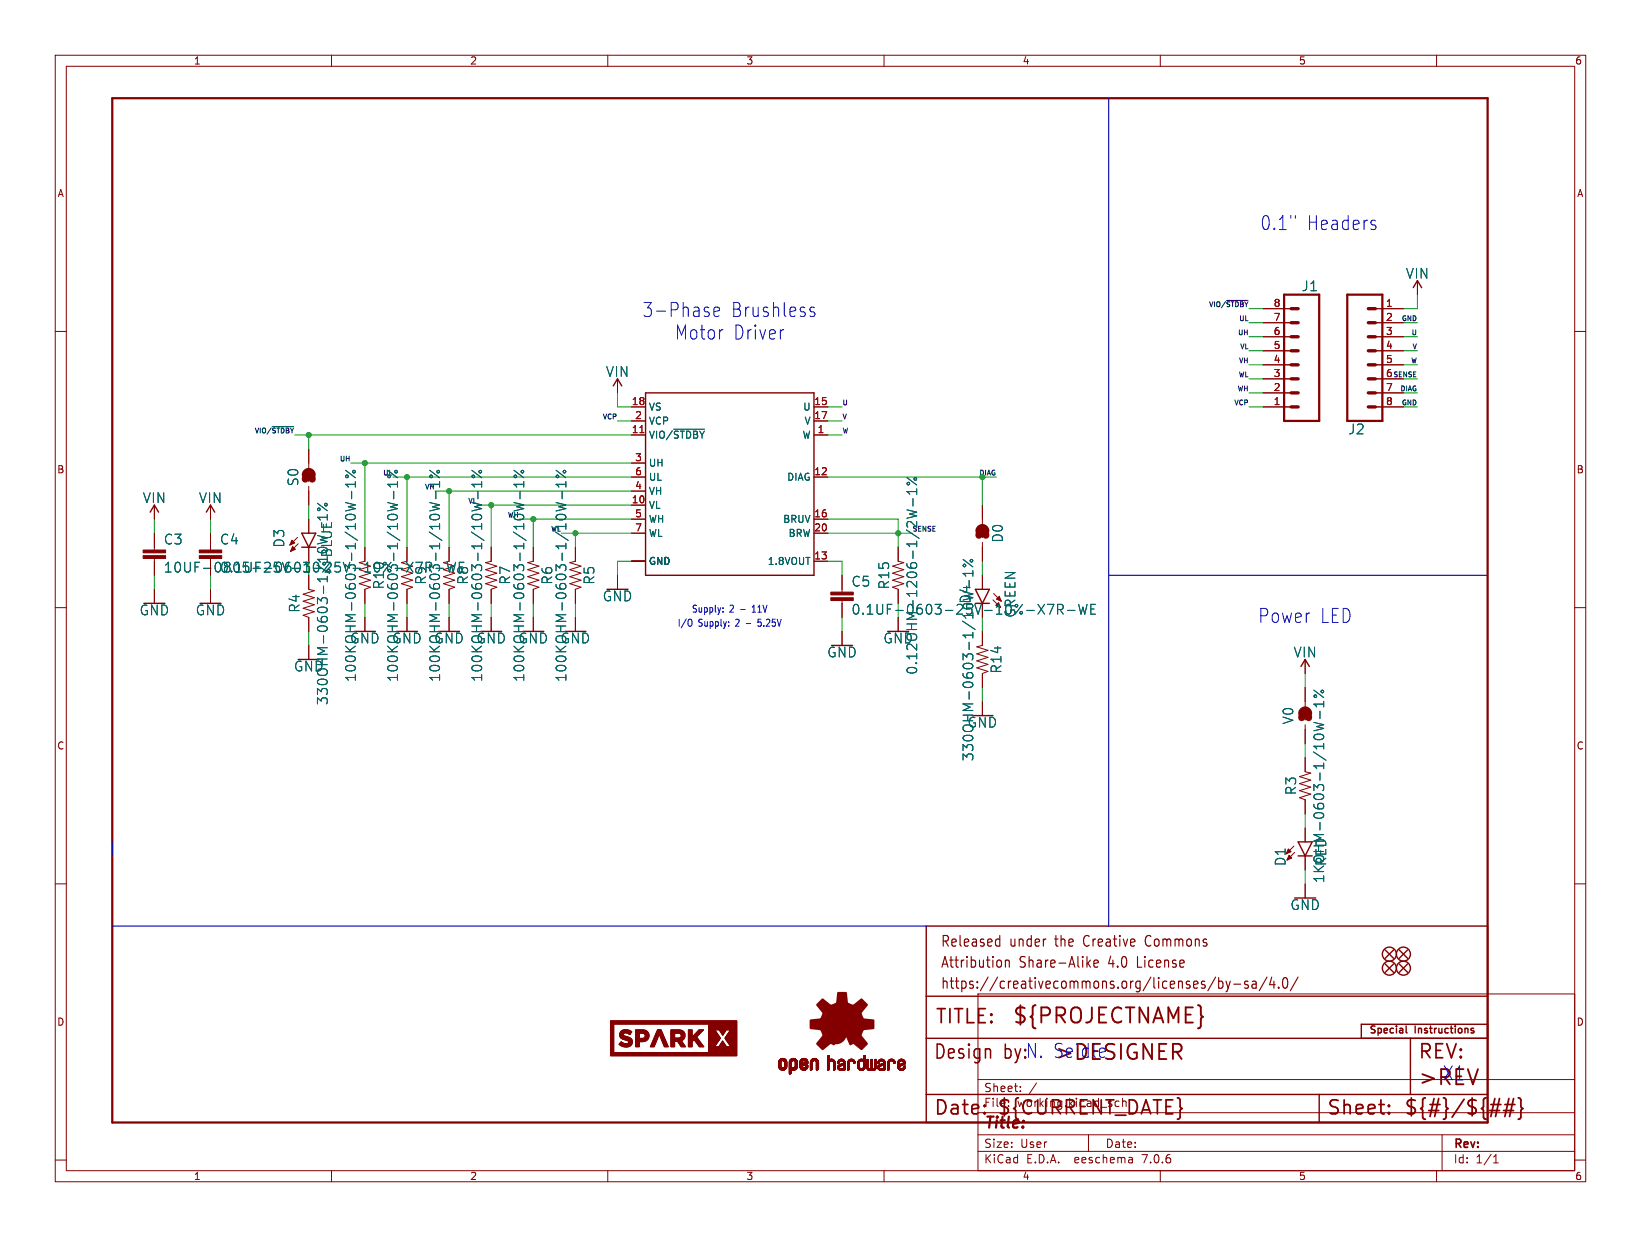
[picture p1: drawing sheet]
<svg xmlns="http://www.w3.org/2000/svg" width="297mm" height="224mm" viewBox="0 0 297 224" stroke-linecap="round" stroke-linejoin="round" font-family="sans-serif">
<defs><g id="words">
<g font-size="3.8" fill="#840000">
<text x="183.1" y="185.7">${PROJECTNAME}</text>
<text x="190.8" y="192.3">&gt;DESIGNER</text>
<text x="256.5" y="196.9">&gt;REV</text>
</g>
<g font-size="3.5" fill="#0000c2">
<text x="228.1" y="41.9">0.1&quot;</text>
<text x="236.5" y="41.9">Headers</text>
<text x="116.2" y="57.6">3-Phase</text>
<text x="132.3" y="57.6">Brushless</text>
<text x="122.1" y="61.7">Motor</text>
<text x="132.7" y="61.7">Driver</text>
<text x="227.7" y="113">Power</text>
<text x="238.9" y="113">LED</text>
<text x="181.6" y="192.1">by:N. Seidle</text>
<text x="261.1" y="195.8">X1</text>
</g>
<g font-size="3.5" fill="#840000">
<text x="169.2" y="185.7">TITLE:</text>
<text x="168.9" y="192.1">Design</text>
<text x="256.5" y="192.1">REV:</text>
<text x="168.9" y="202.2">Date:</text>
<text x="180.3" y="202.2">${CURRENT_DATE}</text>
<text x="240" y="202.2">Sheet:</text>
<text x="254" y="202.2">${#}/${##}</text>
</g>
<text font-size="2.8" fill="#840000" x="178" y="204.8">Title:</text>
<g font-size="2.7" fill="#840000">
<text x="170.2" y="171.7">Released</text>
<text x="182.7" y="171.7">under</text>
<text x="191.1" y="171.7">the</text>
<text x="196.5" y="171.7">Creative</text>
<text x="208" y="171.7">Commons</text>
<text x="170.2" y="175.5">Attribution</text>
<text x="170.2" y="179.3">https://creativecommons.org/licenses/by-sa/4.0/</text>
<text x="184.5" y="175.5">Share-Alike</text>
<text x="200.8" y="175.5">4.0</text>
<text x="206.2" y="175.5">License</text>
</g>
<g font-size="2.5" fill="#006464">
<text x="235.5" y="52.9">J1</text>
<text x="254.4" y="50.6">VIN</text>
<text x="109.6" y="68.4">VIN</text>
<text x="243.9" y="78.8">J2</text>
<text x="54.2" y="88.1" transform="rotate(-90 54.2 88.1)">S0</text>
<text x="25.8" y="91.3">VIN</text>
<text x="35.9" y="91.3">VIN</text>
<text x="29.6" y="98.8">C3</text>
<text x="39.7" y="98.8">C4</text>
<text x="51.7" y="99.2" transform="rotate(-90 51.7 99.2)">D3</text>
<text x="60.3" y="101" transform="rotate(-90 60.3 101)">BLUE</text>
<text x="181.7" y="98.3" transform="rotate(-90 181.7 98.3)">D0</text>
<text x="39.7" y="103.9">0.1UF-0603-25V-10%-X7R-WE</text>
<text x="69.7" y="106.8" transform="rotate(-90 69.7 106.8)">R10</text>
<text x="77.3" y="105.9" transform="rotate(-90 77.3 105.9)">R9</text>
<text x="84.9" y="105.9" transform="rotate(-90 84.9 105.9)">R8</text>
<text x="92.6" y="105.9" transform="rotate(-90 92.6 105.9)">R7</text>
<text x="100.2" y="105.9" transform="rotate(-90 100.2 105.9)">R6</text>
<text x="107.8" y="105.9" transform="rotate(-90 107.8 105.9)">R5</text>
<text x="154" y="106.4">C5</text>
<text x="161.1" y="106.8" transform="rotate(-90 161.1 106.8)">R15</text>
<text x="25.2" y="111.6">GND</text>
<text x="35.3" y="111.6">GND</text>
<text x="54.5" y="111" transform="rotate(-90 54.5 111)">R4</text>
<text x="109" y="109.1">GND</text>
<text x="154" y="111.5">0.1UF-0603-25V-10%-X7R-WE</text>
<text x="184" y="111.9" transform="rotate(-90 184 111.9)">GREEN</text>
<text x="63.3" y="116.7">GND</text>
<text x="70.9" y="116.7">GND</text>
<text x="78.5" y="116.7">GND</text>
<text x="86.1" y="116.7">GND</text>
<text x="93.8" y="116.7">GND</text>
<text x="101.4" y="116.7">GND</text>
<text x="149.6" y="119.2">GND</text>
<text x="159.8" y="116.7">GND</text>
<text x="234.1" y="119.2">VIN</text>
<text x="53.1" y="121.8">GND</text>
<text x="64.6" y="123.5" transform="rotate(-90 64.6 123.5)">100KOHM-0603-1/10W-1%</text>
<text x="72.2" y="123.5" transform="rotate(-90 72.2 123.5)">100KOHM-0603-1/10W-1%</text>
<text x="79.9" y="123.5" transform="rotate(-90 79.9 123.5)">100KOHM-0603-1/10W-1%</text>
<text x="87.5" y="123.5" transform="rotate(-90 87.5 123.5)">100KOHM-0603-1/10W-1%</text>
<text x="95.1" y="123.5" transform="rotate(-90 95.1 123.5)">100KOHM-0603-1/10W-1%</text>
<text x="102.7" y="123.5" transform="rotate(-90 102.7 123.5)">100KOHM-0603-1/10W-1%</text>
<text x="166.2" y="122.2" transform="rotate(-90 166.2 122.2)">0.12OHM-1206-1/2W-1%</text>
<text x="181.5" y="122" transform="rotate(-90 181.5 122)">R14</text>
<text x="59.5" y="127.7" transform="rotate(-90 59.5 127.7)">330OHM-0603-1/10W-1%</text>
<text x="175" y="131.9">GND</text>
<text x="234.3" y="131.2" transform="rotate(-90 234.3 131.2)">V0</text>
<text x="176.4" y="137.9" transform="rotate(-90 176.4 137.9)">330OHM-0603-1/10W-1%D4</text>
<text x="234.8" y="144" transform="rotate(-90 234.8 144)">R3</text>
<text x="232.9" y="156.9" transform="rotate(-90 232.9 156.9)">D1</text>
<text x="239.9" y="159.9" transform="rotate(-90 239.9 159.9)">1KOHM-0603-1/10W-1%</text>
<text x="240.3" y="156.9" transform="rotate(-90 240.3 156.9)">RED</text>
<text x="233.5" y="164.9">GND</text>
</g>
<text font-size="2.5" fill="#840000" x="29.6" y="103.9">10UF-0805-25V-10%</text>
<g font-size="2.1" fill="#840000">
<text x="178" y="197.9">Sheet:</text>
<text x="178" y="200.6">File:</text>
<text x="184.1" y="200.6">working.kicad_sch</text>
<text x="178" y="208">Size:</text>
<text x="184.7" y="208">User</text>
<text x="200" y="208">Date:</text>
<text x="263" y="208.2">Rev:</text>
<text x="178" y="210.8">KiCad</text>
<text x="185.7" y="210.8">E.D.A.</text>
<text x="194.6" y="210.8">eeschema</text>
<text x="207" y="210.8">7.0.6</text>
<text x="263" y="210.8">Id:</text>
<text x="267.1" y="210.8">1/1</text>
</g>
<g font-size="1.8" fill="#840000">
<text x="35" y="11.9">1</text>
<text x="85" y="11.9">2</text>
<text x="135" y="11.9">3</text>
<text x="185" y="11.9">4</text>
<text x="235" y="11.9">5</text>
<text x="285" y="11.9">6</text>
<text x="10.3" y="35.9">A</text>
<text x="285.3" y="35.9">A</text>
<text x="10.3" y="85.9">B</text>
<text x="285.3" y="85.9">B</text>
<text x="10.3" y="135.9">C</text>
<text x="285.3" y="135.9">C</text>
<text x="10.3" y="185.9">D</text>
<text x="285.3" y="185.9">D</text>
<text x="247.6" y="187.4">Special</text>
<text x="256.1" y="187.4">Instructions</text>
<text x="35" y="213.8">1</text>
<text x="85" y="213.8">2</text>
<text x="135" y="213.8">3</text>
<text x="185" y="213.8">4</text>
<text x="235" y="213.8">5</text>
<text x="285" y="213.8">6</text>
</g>
<g font-size="1.8" fill="#a90000">
<text x="230.4" y="58.2">7</text>
<text x="230.4" y="55.6">8</text>
<text x="250.8" y="55.6">1</text>
<text x="250.8" y="58.2">2</text>
<text x="230.4" y="65.8">4</text>
<text x="230.4" y="63.2">5</text>
<text x="230.4" y="60.7">6</text>
<text x="250.8" y="60.7">3</text>
<text x="250.8" y="63.2">4</text>
<text x="250.8" y="65.8">5</text>
<text x="230.4" y="70.9">2</text>
<text x="230.4" y="68.3">3</text>
<text x="250.8" y="68.3">6</text>
<text x="250.8" y="70.9">7</text>
<text x="114.3" y="73.4">18</text>
<text x="114.9" y="75.9">2</text>
<text x="147.3" y="73.4">15</text>
<text x="147.3" y="75.9">17</text>
<text x="230.4" y="73.4">1</text>
<text x="250.8" y="73.4">8</text>
<text x="114.3" y="78.5">11</text>
<text x="114.9" y="83.6">3</text>
<text x="147.9" y="78.5">1</text>
<text x="114.9" y="88.6">4</text>
<text x="114.9" y="86.1">6</text>
<text x="147.3" y="86.1">12</text>
<text x="114.3" y="91.2">10</text>
<text x="114.9" y="93.7">5</text>
<text x="147.3" y="93.7">16</text>
<text x="114.9" y="96.3">7</text>
<text x="147.3" y="101.3">13</text>
<text x="147.3" y="96.3">20</text>
</g>
<g font-size="1.8" fill="#006464">
<text x="117.3" y="74.5">VS</text>
<text x="117.3" y="77.1">VCP</text>
<text x="145.3" y="74.5">U</text>
<text x="145.5" y="77.1">V</text>
<text x="117.3" y="79.6">VIO/~{STDBY}</text>
<text x="145.2" y="79.6">W</text>
<text x="117.3" y="84.7">UH</text>
<text x="117.3" y="89.8">VH</text>
<text x="117.3" y="87.2">UL</text>
<text x="142.4" y="87.2">DIAG</text>
<text x="117.3" y="92.3">VL</text>
<text x="117.3" y="94.8">WH</text>
<text x="141.6" y="94.8">BRUV</text>
<text x="117.3" y="97.4">WL</text>
<text x="142.6" y="97.4">BRW</text>
<text x="117.3" y="102.5">GND</text>
<text x="138.9" y="102.5">1.8VOUT</text>
</g>
<g font-size="1.8" fill="#0000c2">
<text x="122.6" y="113.6">I/O</text>
<text x="125.1" y="111.1">Supply:</text>
<text x="126.4" y="113.6">Supply:</text>
<text x="132" y="111.1">2</text>
<text x="133.3" y="113.6">2</text>
<text x="134.1" y="111.1">-</text>
<text x="135.4" y="113.6">-</text>
<text x="136.5" y="111.1">11V</text>
<text x="137.8" y="113.6">5.25V</text>
</g>
<g font-size="1.2" fill="#0f0f0f">
<text x="218.7" y="55.6">VIO/~{STDBY}</text>
<text x="224.1" y="58.2">UL</text>
<text x="253.6" y="58.2">GND</text>
<text x="223.9" y="60.7">UH</text>
<text x="224.1" y="65.8">VH</text>
<text x="224.3" y="63.3">VL</text>
<text x="255.2" y="65.8">W</text>
<text x="255.3" y="60.7">U</text>
<text x="255.5" y="63.3">V</text>
<text x="223.8" y="70.9">WH</text>
<text x="224" y="68.3">WL</text>
<text x="252" y="68.3">SENSE</text>
<text x="253.3" y="70.9">DIAG</text>
<text x="108.9" y="76">VCP</text>
<text x="152.4" y="73.4">U</text>
<text x="152.4" y="76">V</text>
<text x="223.2" y="73.4">VCP</text>
<text x="253.6" y="73.4">GND</text>
<text x="45.9" y="78.5">VIO/~{STDBY}</text>
<text x="61.4" y="83.6">UH</text>
<text x="152.4" y="78.5">W</text>
<text x="177.1" y="86.1">DIAG</text>
<text x="84.6" y="91.2">VL</text>
<text x="165.1" y="96.3">SENSE</text>
</g>
<g font-size="1.2" fill="#006464">
<text x="69.2" y="86.1">UL</text>
<text x="76.8" y="88.7">VH</text>
<text x="91.8" y="93.7">WH</text>
<text x="99.6" y="96.3">WL</text>
</g>
</g></defs>
<g fill="none" stroke="#840000" stroke-width=".18">
<path d="M10 10h277v203.9h-277zM12 12h273v199.9h-273zM60 10v2M110 10v2M160 10v2M210 10v2M260 10v2M10 60h2M228.6 58.4h5.1M228.6 55.9h5.1M248.9 58.4h5.1M248.9 55.9h5.1"/>
<path d="M256.5 50.8v2.5M285 60h2M111.8 68.6v2.5M114.3 73.7h2.5M114.3 78.7h2.5M114.3 76.2h2.5M147.3 73.7h2.6M147.3 78.7h2.6M147.3 76.2h2.6M228.6 73.7h5.1M228.6 71.1h5.1M228.6 68.6h5.1"/>
<path d="M228.6 66h5.1M228.6 63.5h5.1M228.6 61h5.1M248.9 73.7h5.1M248.9 71.1h5.1M248.9 68.6h5.1M248.9 66h5.1M248.9 63.5h5.1M248.9 61h5.1M27.9 91.4v2.6M27.9 96.5v3.1M38.1 91.4v2.6"/>
<path d="M38.1 96.5v3.1M53.8 97.3l-1.3 1.4M54 98.4l-1.4 1.4M55.9 81.3v3.4M55.9 88v3.4M55.9 94v2.5M55.9 99.1v2.5M66 99.1v2.5M73.7 99.1v2.5M81.3 99.1v2.5l-1 .3 2 .6-2 .6 2 .7-2 .6 2 .6-2 .7 2 .6-1 .4v2.5M88.9 99.1v2.5l-1 .3 2 .6-2 .6 2 .7-2 .6 2 .6-2 .7 2 .6-1 .4v2.5M96.5 99.1v2.5l-1 .3 2 .6-2 .6 2 .7-2 .6 2 .6-2 .7 2 .6-1 .4v2.5"/>
<path d="M104.1 99.1v2.5l-1 .3 2.1 .6-2.1 .6 2.1 .7-2.1 .6 2.1 .6-2.1 .7 2.1 .6-1.1 .4v2.5M114.3 91.4h2.5M114.3 86.4h2.5M114.3 94h2.5M114.3 96.5h2.5M114.3 83.8h2.5M114.3 88.9h2.5M147.3 86.4h2.6M147.3 94h2.6M147.3 96.5h2.6M162.6 99.1v2.5l1 .3-2.1 .6 2.1 .6-2.1 .7 2.1 .6-2.1 .6 2.1 .7-2.1 .6 1.1 .4v2.5M177.8 91.4v3.5"/>
<path d="M177.8 98.2v3.4M10 110h2M27.9 101.1v3M27.9 106.7v2.5M38.1 101.1v.5M38.1 106.7v2.5M55.9 104.1v2.6l1 .2-2 .7 2 .6-2 .6 2 .7-2 .6 2 .6-2 .7 1 .4v2.5M55.9 116.8v2.6M65 104.4l2.1 .6-2.1 .7 2.1 .6-1.1 .4v2.5M66 111.8v2.5M72.6 104.4l2.1 .6-2.1 .7 2.1 .6-1 .4v2.5M73.7 111.8v2.5"/>
<path d="M81.3 111.8v2.5M88.9 111.8v2.5M96.5 111.8v2.5M104.1 111.8v2.5M111.8 104.1v2.6M114.3 101.6h2.5M147.3 101.6h2.6M152.4 104.1v3.1M152.4 108.7v3.1M152.4 114.3v2.5M162.6 111.8v2.5M177.8 104.1v2.6"/>
<path d="M177.8 114.3v2.5l-1 .3 2 .6-2 .7 2 .6-2 .6 2 .7-2 .6 2 .6-1 .4v2.6M179.7 108.6l1.4 1.4M179.8 107.4l1.4 1.4M236.2 119.4v2.5M285 110h2M177.8 127v2.5M236.2 124.5v3.4M236.2 131.2v3.4M236.2 137.2v2.5l1 .3-2 .6 2 .6-2 .7 2 .6-2 .6 2 .7-2 .6 1 .4v2.5M10 160h2M234.2 153.2l-1.4 1.4M234.3 154.3l-1.4 1.4"/>
<path d="M236.2 149.9v2.5M236.2 154.9v2.6M285 160h2M177 179.9h108v32h-108zM236.2 160v2.6M177 195.4h108M184.7 197.5v.1M184.7 196.7v.1M187.6 196l-1.3 2M10 210h2M60 211.9v2M110 211.9v2"/>
<path d="M160 211.9v2M177 208.4h108M177 205.4h108M177 201.4h108M197 205.4v3M204.9 209.6l.1 .9M205 210.4l-.2 .1M205 209.9h-.2M210 211.9v2M260 211.9v2M261 205.4v6.5M270.3 210.5h.9"/>
<path d="M270.3 209.4l.4-.4v1.5M285 210h2"/>
</g>
<g fill="none" stroke="#006464" stroke-width=".18">
<path d="M121.9 77.7h5.6M57.5 96.9l1.7 .5M57.5 91.1l1.7 1.4M59.2 98l-1.7 .5M59.2 93.1v1M59.2 93.6h-1.7l.4 .4M62.5 91l1.8 .4-1.3 .3 1.3 .4-1.8 .4M62.5 85.1l1.8 1.4M63.6 88.9v1.4M64.3 87.7h-1.8l.5 .5M64.3 87.2v1M70.2 91l1.7 .4-1.2 .3 1.2 .4-1.7 .4"/>
<path d="M70.2 85.1l1.7 1.4M71.3 88.9v1.4M71.9 87.2v1M71.9 87.7h-1.7l.5 .5M77.8 87.7h1.8M77.8 91l1.8 .4-1.3 .3 1.3 .4-1.8 .4M77.8 85.1l1.8 1.4M78.9 88.9v1.4M79.6 87.2v1M85.4 91l1.8 .4-1.3 .3 1.3 .4-1.8 .4M85.4 85.1l1.8 1.4M86.5 88.9v1.4"/>
<path d="M87.2 87.7h-1.8l.5 .5M87.2 87.2v1M93 91l1.8 .4-1.3 .3 1.3 .4-1.8 .4M93 85.1l1.8 1.4M94.1 88.9v1.4M94.8 87.7h-1.8l.5 .5M94.8 87.2v1M100.6 91l1.8 .4-1.3 .3 1.3 .4-1.8 .4M100.6 85.1l1.8 1.4M101.7 88.9v1.4M102.4 87.7h-1.8l.5 .5M102.4 87.2v1"/>
<path d="M164.1 92.3l1.8 .4-1.3 .3 1.3 .4-1.8 .4M164.1 86.4l1.8 1.4M165.2 90.3v1.3M165.9 88.5v1M165.9 89h-1.8l.5 .5M75.3 101.8h1.1l-.7 1.8M77.8 101.8h-.7v1.8M80.9 101.8l.5 1.8 .3-1.3 .3 1.3 .5-1.8M84 101.8h-.9v1.8M174.3 101.3l1.8 1.3M175.4 105.1v1.3M176.1 103.3v1"/>
<path d="M176.1 103.8h-1.8l.5 .5M189.6 109.4h1.1l-.7 1.8M191.4 110.3h.7a.48 .48 0 0 0 .4-.4 .48 .48 0 0 0-.4-.5h-.7v1.8M191.8 110.3l.6 .9M193.2 110.5h1.3M195.2 109.4l.5 1.8 .3-1.3 .3 1.3 .5-1.8M197.4 110.2h.6M198.3 109.4h-.9v1.8h.9M237.8 130.8l1.8 .4-1.3 .3 1.3 .4M237.8 124.9l1.8 1.4M238.9 128.7v1.4M239.6 127v1"/>
<path d="M239.6 127.5h-1.8l.5 .5"/>
<circle cx="57.7" cy="92.2" r=".25"/>
<circle cx="59" cy="91.3" r=".25"/>
<circle cx="62.8" cy="86.2" r=".25"/>
<circle cx="64.1" cy="85.4" r=".25"/>
<circle cx="71.7" cy="85.4" r=".25"/>
<circle cx="78" cy="86.2" r=".25"/>
<circle cx="79.3" cy="85.4" r=".25"/>
<circle cx="85.7" cy="86.2" r=".25"/>
<circle cx="86.9" cy="85.4" r=".25"/>
<circle cx="93.3" cy="86.2" r=".25"/>
<circle cx="94.5" cy="85.4" r=".25"/>
<circle cx="100.9" cy="86.2" r=".25"/>
<circle cx="102.2" cy="85.4" r=".25"/>
<circle cx="164.4" cy="87.5" r=".25"/>
<circle cx="165.7" cy="86.7" r=".25"/>
<circle cx="174.6" cy="102.4" r=".25"/>
<circle cx="175.8" cy="101.5" r=".25"/>
<circle cx="238.1" cy="126" r=".25"/>
<circle cx="239.3" cy="125.2" r=".25"/>
</g>
<g fill="none" stroke="#840000" stroke-width=".25">
<path d="M255.8 52.1l.7-1.3 .8 1.3M111 69.9l.8-1.3 .7 1.3M116.8 71.1h30.5v33h-30.5zM27.2 92.7l.7-1.3 .8 1.3M37.3 92.7l.8-1.3 .8 1.3M54.6 99.1h2.5M54.6 96.5h2.5l-1.2 2.6zM55.9 85.3v1.8M177.8 95.5v1.8M176.5 106.7h2.6l-1.3 2.5zM235.5 120.7l.7-1.3 .8 1.3M236.2 128.5v1.8"/>
<path d="M234.9 154.9h2.6M234.9 152.4h2.6l-1.3 2.5zM167.6 167.6h101.6v35.6h-101.6zM250.7 172l1.5 1.5M250.7 174.5l1.5 1.5M252.2 174.5l-1.5 1.5M252.2 172l-1.5 1.5M253.2 174.5l1.6 1.5M253.2 172l1.6 1.5M254.8 174.5l-1.6 1.5M254.8 172l-1.6 1.5M167.6 198.1h101.6"/>
<path d="M167.6 180.3h101.6M167.6 188h101.6M238.8 198.1v5.1M254.5 185.7v1.1l.2 .2M255.3 188v10.1M266.7 186.6v.3M269.2 185.4h-22.8v2.6"/>
<circle cx="251.5" cy="175.3" r="1.27"/>
<circle cx="251.5" cy="172.7" r="1.27"/>
<circle cx="254" cy="172.7" r="1.27"/>
<circle cx="254" cy="175.3" r="1.27"/>
</g>
<g fill="#840000" stroke="#840000" stroke-width=".18">
<path d="M113.9 187.2h.2z"/>
<path d="M119 186.4h.6l.4 .8h-1.3z"/>
<path d="M124.6 186.4h.7v.8h-.7z"/>
<path d="M126.5 186.4h.8l-.7 .8h-.8z"/>
<path d="M118.7 187.2h1.3l1 2.3h-.8l-.9-2.3-.9 2.3h-.7z"/>
<path d="M124.6 187.2h.7v.6l.5-.6h.8l-.5 .5 1.3 1.8h-.8l-1-1.3-.3 .4v.9h-.7z"/>
<path d="M128.2 188.3h2l-.9 1.2h.8l.7-1.1 .7 1.1h.8l-.9-1.2h1.9v2.8h-5.3v-.6h.2z"/>
<path d="M115 186.4l1.8 .1 .4 .2 .2 .5h-.7a.93 .93 0 0 0-1-.2v.2h-.7z"/>
<path d="M121.4 186.4l1.9 .1 .4 .2 .3 .5h-.8l-.4-.2-1.4 .2z"/>
<path d="M110.5 184.8h22.8v3.5h-1.9l-.2-.4 1-1.5h-.7l-.7 1-.6-1h-.8l1 1.5-.2 .4h-2v-2.9h-17.1v5.1h16.9v.6h-17.5z"/>
<path d="M112.4 186.6a1.59 1.59 0 0 1 2 .2l-.3 .4-.9-.2-.4 .2h-.6z"/>
<path d="M121.4 187.2h.7v.7h.7a.44 .44 0 0 0 .4-.2 .44 .44 0 0 0 0-.5h.8v.3a.95 .95 0 0 1-.7 .9l.8 1.1h-.8l-.7-1h-.5v1h-.7z"/>
<path d="M115 187.2h.7v.8h.6a.47 .47 0 0 0 .4-.3 .47 .47 0 0 0 0-.5h.7l.1 .3a1.09 1.09 0 0 1-1.3 1.1h-.5v.9h-.7z"/>
<path d="M112.2 187.2h.6l.1 .3 .6 .2a.95 .95 0 0 1 1 1 .95 .95 0 0 1-1.2 .8l-.7-.1-.6-.3 .4-.5a.82 .82 0 0 0 1.4 0l-.1-.2-.5-.1a.92 .92 0 0 1-1-1.1z"/>
<path d="M52.8 97.8l.5 .5-.8 .4z"/>
<path d="M53 98.9l.5 .5-.9 .4z"/>
<path d="M25.9 100.6h4.1v.5h-4.1z"/>
<path d="M25.9 99.6h4.1v.5h-4.1z"/>
<path d="M233.3 154.8l.5 .5-.9 .4z"/>
<path d="M140.9 193l.4 .1z"/>
<path d="M140.9 193h.4z"/>
<path d="M140.9 192.9l.4 .1z"/>
<path d="M140.9 192.9h.4z"/>
<path d="M140.9 192.8l.4 .1z"/>
<path d="M140.9 192.8h.4z"/>
<path d="M140.9 192.7l.4 .1z"/>
<path d="M140.9 192.7h.4z"/>
<path d="M140.9 192.6l.4 .1z"/>
<path d="M140.9 192.6h.4z"/>
<path d="M140.9 192.5l.4 .1z"/>
<path d="M140.9 192.5h.4z"/>
<path d="M140.9 192.4l.4 .1z"/>
<path d="M140.9 192.4h.4z"/>
<path d="M140.9 192.3l.4 .1z"/>
<path d="M140.9 192.3h.4z"/>
<path d="M141 193.1h.4z"/>
<path d="M141 193.1h.3z"/>
<path d="M141 192.3h.3z"/>
<path d="M141 192.2l.3 .1z"/>
<path d="M141 192.2h.3z"/>
<path d="M141 192.2h.4z"/>
<path d="M141 193.2h.4z"/>
<path d="M141 193.1l.4 .1z"/>
<path d="M141 192.1l.4 .1z"/>
<path d="M141 192.1h.4z"/>
<path d="M141 193.3h.5z"/>
<path d="M141 193.2l.5 .1z"/>
<path d="M141 192.1h.5z"/>
<path d="M141 192l.5 .1z"/>
<path d="M141 192h.5z"/>
<path d="M141 193.3h.6z"/>
<path d="M141 192h.6z"/>
<path d="M141 193.4h1.3z"/>
<path d="M141 193.3l.6 .1z"/>
<path d="M141 192h1.3z"/>
<path d="M141.1 193.4h1.2z"/>
<path d="M141.1 191.9l1.2 .1z"/>
<path d="M141.1 191.9h1.2z"/>
<path d="M141.1 193.4l1.2 .1z"/>
<path d="M141.1 191.9h1.1z"/>
<path d="M141.1 193.5h1.1z"/>
<path d="M141.1 191.8l1.1 .1z"/>
<path d="M141.1 191.8h1.1z"/>
<path d="M141.2 193.5h1z"/>
<path d="M141.2 191.8h1z"/>
<path d="M141.2 193.5l1 .1z"/>
<path d="M141.2 193.6h1z"/>
<path d="M141.2 193.6h.9z"/>
<path d="M141.2 191.8h.9z"/>
<path d="M141.2 191.7l.9 .1z"/>
<path d="M141.3 191.7h.8z"/>
<path d="M141.3 193.6h.8z"/>
<path d="M141.3 193.6h.7z"/>
<path d="M141.3 193.6l.7 .1z"/>
<path d="M141.3 191.7h.7z"/>
<path d="M141.3 193.7h.7z"/>
<path d="M141.4 193.7h.6z"/>
<path d="M141.4 191.7h.6z"/>
<path d="M141.4 193.7h.5z"/>
<path d="M141.4 191.6l.5 .1z"/>
<path d="M141.4 191.6h.5z"/>
<path d="M141.5 193.7h.4z"/>
<path d="M141.5 191.6h.4z"/>
<path d="M141.5 193.7h.3z"/>
<path d="M141.5 191.6h.3z"/>
<path d="M141.6 193.7h.2z"/>
<path d="M141.6 191.6h.2z"/>
<path d="M141.7 192h.6z"/>
<path d="M141.8 193.3l.5 .1z"/>
<path d="M141.8 192h.5z"/>
<path d="M141.8 193.3h.5z"/>
<path d="M141.8 192l.5 .1z"/>
<path d="M141.9 193.3h.5z"/>
<path d="M141.9 192.1h.4z"/>
<path d="M141.9 193.2l.5 .1z"/>
<path d="M141.9 192.1h.5z"/>
<path d="M141.9 193.2h.5z"/>
<path d="M142 193.2h.4z"/>
<path d="M142 192.1l.4 .1z"/>
<path d="M142 192.2h.4z"/>
<path d="M142 193.1l.4 .1z"/>
<path d="M142 193.1h.4z"/>
<path d="M142 192.2l.4 .1z"/>
<path d="M142 193l.4 .1z"/>
<path d="M142 193h.4z"/>
<path d="M142 192.9l.4 .1z"/>
<path d="M142 192.9h.4z"/>
<path d="M142 192.8l.4 .1z"/>
<path d="M142 192.8h.4z"/>
<path d="M142 192.7l.4 .1z"/>
<path d="M142 192.7h.4z"/>
<path d="M142 192.6l.4 .1z"/>
<path d="M142 192.6h.4z"/>
<path d="M142 192.5l.4 .1z"/>
<path d="M142 192.5h.4z"/>
<path d="M142 192.4l.4 .1z"/>
<path d="M142 192.4h.4z"/>
<path d="M142 192.3l.4 .1z"/>
<path d="M142 192.3h.4z"/>
<path d="M142.9 194.4h.2z"/>
<path d="M142.9 194.3l.3 .1z"/>
<path d="M142.9 194.3h.3z"/>
<path d="M142.9 194.2l.3 .1z"/>
<path d="M142.9 194.2h.3z"/>
<path d="M142.9 194.1l.3 .1z"/>
<path d="M142.9 194.1h.3z"/>
<path d="M142.9 194l.3 .1z"/>
<path d="M142.9 194h.3z"/>
<path d="M142.9 193.9l.3 .1z"/>
<path d="M142.9 193.9h.3z"/>
<path d="M142.9 193.8l.3 .1z"/>
<path d="M142.9 193.8h.3z"/>
<path d="M142.9 193.7l.3 .1z"/>
<path d="M142.9 193.7h.3z"/>
<path d="M142.9 193.7h.4z"/>
<path d="M142.9 193.7h1z"/>
<path d="M142.9 193.6l1 .1z"/>
<path d="M142.9 193.6h1.1z"/>
<path d="M142.9 193.6h1.2z"/>
<path d="M142.9 193.5l1.2 .1z"/>
<path d="M142.9 193.5h1.2z"/>
<path d="M142.9 193.5h1.3z"/>
<path d="M142.9 193.4l1.3 .1z"/>
<path d="M142.9 193.4h1.3z"/>
<path d="M142.9 193.3l.6 .1z"/>
<path d="M142.9 193.3h.6z"/>
<path d="M142.9 193.3h.5z"/>
<path d="M142.9 193.2l.5 .1z"/>
<path d="M142.9 193.2h.4z"/>
<path d="M142.9 193.1l.4 .1z"/>
<path d="M142.9 193.1h.4z"/>
<path d="M142.9 193.1h.3z"/>
<path d="M142.9 193l.3 .1z"/>
<path d="M142.9 193h.3z"/>
<path d="M142.9 192.9l.3 .1z"/>
<path d="M142.9 192.9h.3z"/>
<path d="M142.9 192.8l.3 .1z"/>
<path d="M142.9 192.8h.3z"/>
<path d="M142.9 192.7l.3 .1z"/>
<path d="M142.9 192.7h.3z"/>
<path d="M142.9 192.6l.3 .1z"/>
<path d="M142.9 192.6h.3z"/>
<path d="M142.9 192.5l.3 .1z"/>
<path d="M142.9 192.5h.3z"/>
<path d="M142.9 192.4l.3 .1z"/>
<path d="M142.9 192.4h.3z"/>
<path d="M142.9 192.3l.3 .1z"/>
<path d="M142.9 192.3h.3z"/>
<path d="M142.9 192.2l.3 .1z"/>
<path d="M142.9 192.2h.3z"/>
<path d="M142.9 192.2h.4z"/>
<path d="M142.9 194.4h.1z"/>
<path d="M142.9 192.1l.4 .1z"/>
<path d="M142.9 192.1h.4z"/>
<path d="M142.9 192.1h.5z"/>
<path d="M142.9 192l.5 .1z"/>
<path d="M142.9 192h.5z"/>
<path d="M142.9 192h.6z"/>
<path d="M142.9 192h1.3z"/>
<path d="M143 191.9l1.2 .1z"/>
<path d="M143 191.9h1.2z"/>
<path d="M143 191.8l1.1 .1z"/>
<path d="M143 191.8h1.1z"/>
<path d="M143.1 191.8h1z"/>
<path d="M143.1 191.8h.9z"/>
<path d="M143.2 191.7l.8 .1z"/>
<path d="M143.2 191.7h.8z"/>
<path d="M143.2 191.7h.7z"/>
<path d="M143.3 191.7h.6z"/>
<path d="M143.3 193.7h.5z"/>
<path d="M143.3 191.6l.5 .1z"/>
<path d="M143.4 193.7h.4z"/>
<path d="M143.4 191.6h.4z"/>
<path d="M143.4 191.6h.3z"/>
<path d="M143.5 193.7h.2z"/>
<path d="M143.5 191.6h.2z"/>
<path d="M143.6 192h.6z"/>
<path d="M143.7 193.3l.5 .1z"/>
<path d="M143.7 193.3h.6z"/>
<path d="M143.7 192h.6z"/>
<path d="M143.8 193.3h.5z"/>
<path d="M143.8 192l.5 .1z"/>
<path d="M143.8 192.1h.5z"/>
<path d="M143.8 193.2l.5 .1z"/>
<path d="M143.8 193.2h.5z"/>
<path d="M143.9 193.2h.4z"/>
<path d="M143.9 192.1l.4 .1z"/>
<path d="M143.9 192.1h.4z"/>
<path d="M143.9 192.2h.4z"/>
<path d="M143.9 193.1l.4 .1z"/>
<path d="M143.9 193.1h.4z"/>
<path d="M143.9 193l.4 .1z"/>
<path d="M143.9 192.3h.4z"/>
<path d="M143.9 192.2l.4 .1z"/>
<path d="M143.9 193h.4z"/>
<path d="M143.9 192.9l.4 .1z"/>
<path d="M143.9 192.9h.4z"/>
<path d="M143.9 192.8l.4 .1z"/>
<path d="M143.9 192.8h.4z"/>
<path d="M143.9 192.7l.4 .1z"/>
<path d="M143.9 192.7h.4z"/>
<path d="M143.9 192.6l.4 .1z"/>
<path d="M143.9 192.6h.4z"/>
<path d="M143.9 192.5l.4 .1z"/>
<path d="M143.9 192.5h.4z"/>
<path d="M143.9 192.4l.4 .1z"/>
<path d="M143.9 192.4h.4z"/>
<path d="M143.9 192.3l.4 .1z"/>
<path d="M144.8 193.1l.4 .1z"/>
<path d="M144.8 193.1h.4z"/>
<path d="M144.8 193l.4 .1z"/>
<path d="M144.8 193h.4z"/>
<path d="M144.8 193h.5z"/>
<path d="M144.8 192.9l.5 .1z"/>
<path d="M144.8 192.9h.5z"/>
<path d="M144.8 192.9h.6z"/>
<path d="M144.8 192.9h.7z"/>
<path d="M144.8 192.8l.7 .1z"/>
<path d="M144.8 192.8h.7z"/>
<path d="M144.8 192.8h.8z"/>
<path d="M144.8 192.8h.9z"/>
<path d="M144.8 192.7l1 .1z"/>
<path d="M144.8 192.7h1z"/>
<path d="M144.8 192.7h1.1z"/>
<path d="M144.8 192.7h1.2z"/>
<path d="M144.8 192.6l1.2 .1z"/>
<path d="M144.8 192.6h1.2z"/>
<path d="M144.8 192.6h1.3z"/>
<path d="M144.8 192.6h1.4z"/>
<path d="M144.8 192.5l.4 .1z"/>
<path d="M144.8 192.5h.4z"/>
<path d="M144.8 192.5h.3z"/>
<path d="M144.8 192.4l.3 .1z"/>
<path d="M144.8 192.4h.3z"/>
<path d="M144.8 192.3l.3 .1z"/>
<path d="M144.8 192.3h.3z"/>
<path d="M144.8 192.3h.4z"/>
<path d="M144.8 192.2l.4 .1z"/>
<path d="M144.8 192.2h.4z"/>
<path d="M144.8 193.2h.5z"/>
<path d="M144.8 193.2h.4z"/>
<path d="M144.8 192.1l.4 .1z"/>
<path d="M144.8 192.1h.4z"/>
<path d="M144.8 193.3h.5z"/>
<path d="M144.8 193.2l.5 .1z"/>
<path d="M144.8 192.1h.5z"/>
<path d="M144.8 192l.5 .1z"/>
<path d="M144.8 193.3h.6z"/>
<path d="M144.8 192h.5z"/>
<path d="M144.8 192h.6z"/>
<path d="M144.8 193.4h1.3z"/>
<path d="M144.8 193.3l.6 .1z"/>
<path d="M144.9 193.4h1.2z"/>
<path d="M144.9 192h1.2z"/>
<path d="M144.9 191.9l1.2 .1z"/>
<path d="M144.9 191.9h1.2z"/>
<path d="M144.9 193.4l1.2 .1z"/>
<path d="M144.9 193.5h1.1z"/>
<path d="M144.9 193.5h1.2z"/>
<path d="M145 193.5h1z"/>
<path d="M145 191.8l1 .1z"/>
<path d="M145 191.8h1z"/>
<path d="M145 193.5l1 .1z"/>
<path d="M145 193.6h1z"/>
<path d="M145 193.6h.9z"/>
<path d="M145.1 191.8h.9z"/>
<path d="M145.1 193.6h.8z"/>
<path d="M145.1 191.7l.8 .1z"/>
<path d="M145.1 191.7h.8z"/>
<path d="M145.1 193.6l.8 .1z"/>
<path d="M145.1 191.7h.7z"/>
<path d="M145.2 193.7h.6z"/>
<path d="M145.2 191.7h.6z"/>
<path d="M145.2 191.6l.6 .1z"/>
<path d="M145.2 192.5l1 .1z"/>
<path d="M145.3 192.5h.9z"/>
<path d="M145.3 191.6h.4z"/>
<path d="M145.3 193.7h.4z"/>
<path d="M145.3 193.7h.3z"/>
<path d="M145.4 193.7h.2z"/>
<path d="M145.4 192.5h.8z"/>
<path d="M145.4 191.6h.2z"/>
<path d="M145.4 192.4l.8 .1z"/>
<path d="M145.5 192.4h.7z"/>
<path d="M145.6 192.4h.6z"/>
<path d="M145.6 192h.5z"/>
<path d="M145.6 193.3l.5 .1z"/>
<path d="M145.6 192h.6z"/>
<path d="M145.6 193.3h.5z"/>
<path d="M145.7 193.3h.5z"/>
<path d="M145.7 192.3l.5 .1z"/>
<path d="M145.7 192l.5 .1z"/>
<path d="M145.7 192.1h.5z"/>
<path d="M145.7 193.2l.5 .1z"/>
<path d="M145.7 192.3h.5z"/>
<path d="M145.7 193.2h.5z"/>
<path d="M145.8 193.2h.4z"/>
<path d="M145.8 192.1h.4z"/>
<path d="M145.8 192.3h.4z"/>
<path d="M145.8 192.1l.4 .1z"/>
<path d="M145.8 192.2h.4z"/>
<path d="M145.8 193.1l.4 .1z"/>
<path d="M145.8 193.1h.4z"/>
<path d="M145.8 192.2l.4 .1z"/>
<path d="M145.8 193l.4 .1z"/>
<path d="M145.9 193h.3z"/>
<path d="M145.9 192.9l.3 .1z"/>
<path d="M145.9 192.9h.3z"/>
<path d="M146 192.9h.2z"/>
<path d="M146 192.8l.2 .1z"/>
<path d="M146.1 192.8h.1z"/>
<path d="M146.7 193.6l.2 .1z"/>
<path d="M146.7 193.6h.3z"/>
<path d="M146.7 193.6h.4z"/>
<path d="M146.7 193.5l.4 .1z"/>
<path d="M146.7 193.5h.4z"/>
<path d="M146.7 193.4l.4 .1z"/>
<path d="M146.7 193.4h.4z"/>
<path d="M146.7 193.3l.4 .1z"/>
<path d="M146.7 193.3h.4z"/>
<path d="M146.7 193.2l.4 .1z"/>
<path d="M146.7 193.2h.4z"/>
<path d="M146.7 193.1l.4 .1z"/>
<path d="M146.7 193.1h.4z"/>
<path d="M146.7 193l.4 .1z"/>
<path d="M146.7 193h.4z"/>
<path d="M146.7 192.9l.4 .1z"/>
<path d="M146.7 192.9h.4z"/>
<path d="M146.7 192.8l.4 .1z"/>
<path d="M146.7 192.8h.4z"/>
<path d="M146.7 192.7l.4 .1z"/>
<path d="M146.7 192.7h.4z"/>
<path d="M146.7 192.6l.4 .1z"/>
<path d="M146.7 192.6h.4z"/>
<path d="M146.7 192.5l.4 .1z"/>
<path d="M146.7 192.5h.4z"/>
<path d="M146.7 192.4l.4 .1z"/>
<path d="M146.7 192.4h.4z"/>
<path d="M146.7 192.3l.4 .1z"/>
<path d="M146.7 192.3h.4z"/>
<path d="M146.7 193.7h.2z"/>
<path d="M146.7 192.2l.4 .1z"/>
<path d="M146.7 192.2h.4z"/>
<path d="M146.7 193.7h.1z"/>
<path d="M146.7 192.1l.4 .1z"/>
<path d="M146.7 192.1h.4z"/>
<path d="M146.7 192.1h.5z"/>
<path d="M146.7 192l.5 .1z"/>
<path d="M146.7 192h.6z"/>
<path d="M146.8 192h.6z"/>
<path d="M146.8 192h1.3z"/>
<path d="M146.8 191.9l1.2 .1z"/>
<path d="M146.8 191.9h1.2z"/>
<path d="M146.9 191.8l1.1 .1z"/>
<path d="M146.9 191.8h1z"/>
<path d="M147 191.7l.8 .1z"/>
<path d="M147 191.7h.8z"/>
<path d="M147.1 191.7h.6z"/>
<path d="M147.1 191.6l.6 .1z"/>
<path d="M147.2 191.6h.4z"/>
<path d="M147.3 191.6h.3z"/>
<path d="M147.3 191.6h.2z"/>
<path d="M147.5 192h.6z"/>
<path d="M147.6 192h.5z"/>
<path d="M147.6 192l.5 .1z"/>
<path d="M147.6 192.1h.5z"/>
<path d="M147.7 192.1h.4z"/>
<path d="M147.7 192.1l.4 .1z"/>
<path d="M147.7 192.2h.4z"/>
<path d="M147.7 193.6l.3 .1z"/>
<path d="M147.7 193.6h.3z"/>
<path d="M147.7 193.6h.4z"/>
<path d="M147.7 193.6h.5z"/>
<path d="M147.7 193.5l.5 .1z"/>
<path d="M147.7 193.5h.5z"/>
<path d="M147.7 193.4l.5 .1z"/>
<path d="M147.7 193.4h.5z"/>
<path d="M147.7 193.3l.5 .1z"/>
<path d="M147.7 193.3h.5z"/>
<path d="M147.7 193.2l.5 .1z"/>
<path d="M147.7 193.2h.5z"/>
<path d="M147.7 193.1l.5 .1z"/>
<path d="M147.7 193.1h.5z"/>
<path d="M147.7 193l.5 .1z"/>
<path d="M147.7 193h.5z"/>
<path d="M147.7 192.9l.5 .1z"/>
<path d="M147.7 192.9h.5z"/>
<path d="M147.7 192.8l.5 .1z"/>
<path d="M147.7 192.8h.5z"/>
<path d="M147.7 192.7l.5 .1z"/>
<path d="M147.7 192.7h.5z"/>
<path d="M147.7 192.6l.5 .1z"/>
<path d="M147.7 192.6h.5z"/>
<path d="M147.7 192.5l.5 .1z"/>
<path d="M147.7 192.5h.5z"/>
<path d="M147.7 192.4l.5 .1z"/>
<path d="M147.7 192.4h.5z"/>
<path d="M147.7 192.3l.5 .1z"/>
<path d="M147.7 192.3h.5z"/>
<path d="M147.7 192.2l.4 .1z"/>
<path d="M147.8 193.7h.2z"/>
<path d="M147.8 193.7h.1z"/>
<path d="M149.8 193.7h.1z"/>
<path d="M149.8 193.7h.2z"/>
<path d="M149.8 191.2h.3z"/>
<path d="M149.8 193.6l.3 .1z"/>
<path d="M149.8 193.6h.3z"/>
<path d="M149.8 193.5l.3 .1z"/>
<path d="M149.8 193.5h.3z"/>
<path d="M149.8 193.4l.3 .1z"/>
<path d="M149.8 193.4h.3z"/>
<path d="M149.8 193.3l.3 .1z"/>
<path d="M149.8 193.3h.3z"/>
<path d="M149.8 193.2l.3 .1z"/>
<path d="M149.8 193.2h.3z"/>
<path d="M149.8 193.1l.3 .1z"/>
<path d="M149.8 193.1h.3z"/>
<path d="M149.8 193l.3 .1z"/>
<path d="M149.8 193h.3z"/>
<path d="M149.8 192.9l.3 .1z"/>
<path d="M149.8 192.9h.3z"/>
<path d="M149.8 192.8l.3 .1z"/>
<path d="M149.8 192.8h.3z"/>
<path d="M149.8 192.7l.3 .1z"/>
<path d="M149.8 192.7h.3z"/>
<path d="M149.8 192.6l.3 .1z"/>
<path d="M149.8 192.6h.3z"/>
<path d="M149.8 192.5l.3 .1z"/>
<path d="M149.8 192.5h.3z"/>
<path d="M149.8 192.4l.3 .1z"/>
<path d="M149.8 192.4h.3z"/>
<path d="M149.8 192.3l.3 .1z"/>
<path d="M149.8 192.3h.3z"/>
<path d="M149.8 192.2l.3 .1z"/>
<path d="M149.8 192.2h.3z"/>
<path d="M149.8 192.2h.4z"/>
<path d="M149.8 192.1l.4 .1z"/>
<path d="M149.8 192.1h.4z"/>
<path d="M149.8 192.1h.5z"/>
<path d="M149.8 192l.6 .1z"/>
<path d="M149.8 192h.6z"/>
<path d="M149.8 192h1.2z"/>
<path d="M149.8 191.9l1.2 .1z"/>
<path d="M149.8 191.9h1.2z"/>
<path d="M149.8 191.9h1.1z"/>
<path d="M149.8 191.8l1 .1z"/>
<path d="M149.8 191.8h1z"/>
<path d="M149.8 191.8h.3z"/>
<path d="M149.8 191.7l.3 .1z"/>
<path d="M149.8 191.7h.3z"/>
<path d="M149.8 191.6l.3 .1z"/>
<path d="M149.8 191.6h.3z"/>
<path d="M149.8 191.5l.3 .1z"/>
<path d="M149.8 191.5h.3z"/>
<path d="M149.8 191.4l.3 .1z"/>
<path d="M149.8 191.4h.3z"/>
<path d="M149.8 191.3l.3 .1z"/>
<path d="M149.8 191.3h.3z"/>
<path d="M149.8 191.2l.3 .1z"/>
<path d="M149.8 191.1l.3 .1z"/>
<path d="M149.9 191.1h.2z"/>
<path d="M150.2 191.8h.6z"/>
<path d="M150.2 191.8h.5z"/>
<path d="M150.3 191.8h.4z"/>
<path d="M150.5 192h.5z"/>
<path d="M150.6 192h.4z"/>
<path d="M150.6 192l.4 .1z"/>
<path d="M150.6 192.1h.4z"/>
<path d="M150.7 192.1h.4z"/>
<path d="M150.8 192.1l.3 .1z"/>
<path d="M150.8 192.2h.3z"/>
<path d="M150.8 192.2l.3 .1z"/>
<path d="M150.8 192.3h.3z"/>
<path d="M150.9 192.3h.2z"/>
<path d="M150.9 192.4h.2z"/>
<path d="M150.9 192.3l.2 .1z"/>
<path d="M150.9 193.7h.1z"/>
<path d="M150.9 193.7h.2z"/>
<path d="M150.9 193.6l.2 .1z"/>
<path d="M150.9 193.6h.2z"/>
<path d="M150.9 193.5l.2 .1z"/>
<path d="M150.9 193.5h.2z"/>
<path d="M150.9 193.4l.2 .1z"/>
<path d="M150.9 193.4h.2z"/>
<path d="M150.9 193.3l.2 .1z"/>
<path d="M150.9 193.3h.2z"/>
<path d="M150.9 193.2l.2 .1z"/>
<path d="M150.9 193.2h.2z"/>
<path d="M150.9 193.1l.2 .1z"/>
<path d="M150.9 193.1h.2z"/>
<path d="M150.9 193l.2 .1z"/>
<path d="M150.9 193h.2z"/>
<path d="M150.9 192.9l.2 .1z"/>
<path d="M150.9 192.9h.2z"/>
<path d="M150.9 192.8l.2 .1z"/>
<path d="M150.9 192.8h.2z"/>
<path d="M150.9 192.7l.2 .1z"/>
<path d="M150.9 192.7h.2z"/>
<path d="M150.9 192.6l.2 .1z"/>
<path d="M150.9 192.6h.2z"/>
<path d="M150.9 192.5l.2 .1z"/>
<path d="M150.9 192.5h.2z"/>
<path d="M150.9 192.4l.2 .1z"/>
<path d="M151.6 193.3h.3z"/>
<path d="M151.6 193.2l.3 .1z"/>
<path d="M151.6 193.2h.3z"/>
<path d="M151.6 193.1l.3 .1z"/>
<path d="M151.6 193.1h.3z"/>
<path d="M151.6 192.5h.2z"/>
<path d="M151.6 192.5h.3z"/>
<path d="M151.6 192.4l.3 .1z"/>
<path d="M151.6 192.4h.3z"/>
<path d="M151.6 193.4h.4z"/>
<path d="M151.6 193.3l.3 .1z"/>
<path d="M151.6 193.1h.4z"/>
<path d="M151.6 192.5h.1z"/>
<path d="M151.6 192.3l.3 .1z"/>
<path d="M151.6 192.3h.3z"/>
<path d="M151.6 193l.4 .1z"/>
<path d="M151.6 193h.4z"/>
<path d="M151.6 192.2l.3 .1z"/>
<path d="M151.6 192.2h.3z"/>
<path d="M151.6 193.5h.5z"/>
<path d="M151.6 193.4l.5 .1z"/>
<path d="M151.6 193h.5z"/>
<path d="M151.6 193h.6z"/>
<path d="M151.6 192.2h.4z"/>
<path d="M151.7 193.5h.8z"/>
<path d="M151.7 193.5h.4z"/>
<path d="M151.7 193h.5z"/>
<path d="M151.7 192.2h.3z"/>
<path d="M151.7 192.1l.3 .1z"/>
<path d="M151.7 192.9l.5 .1z"/>
<path d="M151.7 192.1h.3z"/>
<path d="M151.7 192.9h.5z"/>
<path d="M151.7 192.1h.4z"/>
<path d="M151.7 192.9h.6z"/>
<path d="M151.7 193.6h.8z"/>
<path d="M151.7 193.5l.8 .1z"/>
<path d="M151.7 192.9h.7z"/>
<path d="M151.7 192.1h.5z"/>
<path d="M151.7 192l.5 .1z"/>
<path d="M151.7 192h.5z"/>
<path d="M151.7 192h.6z"/>
<path d="M151.7 192h1.1z"/>
<path d="M151.8 193.6h.7z"/>
<path d="M151.8 192.8l.6 .1z"/>
<path d="M151.8 192h1z"/>
<path d="M151.8 192.8h.7z"/>
<path d="M151.8 191.9l1 .1z"/>
<path d="M151.8 193.6l.7 .1z"/>
<path d="M151.8 191.9h1z"/>
<path d="M151.8 193.7h.7z"/>
<path d="M151.8 192.8h.8z"/>
<path d="M151.8 191.9h.9z"/>
<path d="M151.9 191.9h.8z"/>
<path d="M151.9 193.7h.6z"/>
<path d="M151.9 192.8h1.1z"/>
<path d="M151.9 191.8l.8 .1z"/>
<path d="M151.9 191.8h.7z"/>
<path d="M152 192.7l1 .1z"/>
<path d="M152 193.7h.5z"/>
<path d="M152 191.8h.6z"/>
<path d="M152 192.7h1z"/>
<path d="M152 193.7l.4 .1z"/>
<path d="M152 191.8h.5z"/>
<path d="M152.1 192.7h.9z"/>
<path d="M152.1 191.8h.4z"/>
<path d="M152.2 192.7h.8z"/>
<path d="M152.2 192.6l.8 .1z"/>
<path d="M152.2 193.5h.2z"/>
<path d="M152.2 192.6h.8z"/>
<path d="M152.2 191.7l.2 .1z"/>
<path d="M152.3 193.5h.1z"/>
<path d="M152.3 192.6h.7z"/>
<path d="M152.3 192h.6z"/>
<path d="M152.4 192h.5z"/>
<path d="M152.4 192.6h.6z"/>
<path d="M152.4 192l.5 .1z"/>
<path d="M152.4 192.5l.6 .1z"/>
<path d="M152.4 192.1h.5z"/>
<path d="M152.4 192.5h.6z"/>
<path d="M152.5 192.1h.4z"/>
<path d="M152.5 192.5h.5z"/>
<path d="M152.6 192.1l.3 .1z"/>
<path d="M152.6 192.5h.4z"/>
<path d="M152.6 192.2h.3z"/>
<path d="M152.6 192.8h.4z"/>
<path d="M152.6 192.4l.4 .1z"/>
<path d="M152.6 192.4h.4z"/>
<path d="M152.6 192.2h.4z"/>
<path d="M152.6 192.3h.4z"/>
<path d="M152.6 192.2l.4 .1z"/>
<path d="M152.7 192.8h.3z"/>
<path d="M152.7 192.4h.3z"/>
<path d="M152.7 192.3h.3z"/>
<path d="M152.7 193.7h.1z"/>
<path d="M152.7 193.7h.2z"/>
<path d="M152.7 193.7h.3z"/>
<path d="M152.7 193.6l.3 .1z"/>
<path d="M152.7 193.6h.3z"/>
<path d="M152.7 193.5l.3 .1z"/>
<path d="M152.7 193.5h.3z"/>
<path d="M152.7 193.4l.3 .1z"/>
<path d="M152.7 193.4h.3z"/>
<path d="M152.7 193.3l.3 .1z"/>
<path d="M152.7 193.3h.3z"/>
<path d="M152.7 193.2l.3 .1z"/>
<path d="M152.7 193.2h.3z"/>
<path d="M152.7 193.1l.3 .1z"/>
<path d="M152.7 193.1h.3z"/>
<path d="M152.7 193l.3 .1z"/>
<path d="M152.7 193h.3z"/>
<path d="M152.7 192.9l.3 .1z"/>
<path d="M152.7 192.9h.3z"/>
<path d="M152.7 192.8l.3 .1z"/>
<path d="M152.7 192.3l.3 .1z"/>
<path d="M153.4 193.7h.1z"/>
<path d="M153.4 193.7h.2z"/>
<path d="M153.4 193.7h.3z"/>
<path d="M153.4 193.6l.3 .1z"/>
<path d="M153.4 193.6h.3z"/>
<path d="M153.4 193.5l.3 .1z"/>
<path d="M153.4 193.5h.3z"/>
<path d="M153.4 193.4l.3 .1z"/>
<path d="M153.4 193.4h.3z"/>
<path d="M153.4 193.3l.3 .1z"/>
<path d="M153.4 193.3h.3z"/>
<path d="M153.4 193.2l.3 .1z"/>
<path d="M153.4 193.2h.3z"/>
<path d="M153.4 193.1l.3 .1z"/>
<path d="M153.4 193.1h.3z"/>
<path d="M153.4 193l.3 .1z"/>
<path d="M153.4 193h.3z"/>
<path d="M153.4 192.9l.3 .1z"/>
<path d="M153.4 192.9h.3z"/>
<path d="M153.4 192.8l.3 .1z"/>
<path d="M153.4 192.8h.3z"/>
<path d="M153.4 192.7l.3 .1z"/>
<path d="M153.4 192.7h.3z"/>
<path d="M153.4 192.6l.3 .1z"/>
<path d="M153.4 192.6h.3z"/>
<path d="M153.4 192.5l.3 .1z"/>
<path d="M153.4 192.5h.3z"/>
<path d="M153.4 192.4l.3 .1z"/>
<path d="M153.4 192.4h.3z"/>
<path d="M153.4 192.3l.3 .1z"/>
<path d="M153.4 192.3h.3z"/>
<path d="M153.4 192.2l.3 .1z"/>
<path d="M153.4 192.2h.4z"/>
<path d="M153.5 192.2h.3z"/>
<path d="M153.5 192.1l.3 .1z"/>
<path d="M153.5 192.1h.3z"/>
<path d="M153.5 192.1h.4z"/>
<path d="M153.5 192.1h.5z"/>
<path d="M153.5 192l.5 .1z"/>
<path d="M153.5 192h.5z"/>
<path d="M153.5 192h.6z"/>
<path d="M153.5 192h1.2z"/>
<path d="M153.6 192h1z"/>
<path d="M153.6 191.9l1 .1z"/>
<path d="M153.6 191.9h1z"/>
<path d="M153.7 191.9h.8z"/>
<path d="M153.7 191.8l.8 .1z"/>
<path d="M153.8 191.8h.7z"/>
<path d="M153.8 191.8h.6z"/>
<path d="M153.9 191.8h.4z"/>
<path d="M154 191.7l.1 .1z"/>
<path d="M154.1 192h.6z"/>
<path d="M154.2 192h.5z"/>
<path d="M154.2 192l.5 .1z"/>
<path d="M154.2 192.1h.5z"/>
<path d="M154.3 192.1h.4z"/>
<path d="M154.4 192.1h.3z"/>
<path d="M154.4 192.1l.3 .1z"/>
<path d="M154.4 192.2h.3z"/>
<path d="M154.4 192.2h.4z"/>
<path d="M154.5 192.3h.3z"/>
<path d="M154.5 192.2l.3 .1z"/>
<path d="M154.5 192.4h.2z"/>
<path d="M154.5 192.4h.3z"/>
<path d="M154.5 192.3l.3 .1z"/>
<path d="M154.5 192.5h.2z"/>
<path d="M154.5 192.4l.2 .1z"/>
<path d="M154.5 192.5h.1z"/>
<path d="M155.2 193.1h.3z"/>
<path d="M155.2 193l.3 .1z"/>
<path d="M155.2 193h.3z"/>
<path d="M155.2 192.9l.3 .1z"/>
<path d="M155.2 192.9h.3z"/>
<path d="M155.2 192.8l.3 .1z"/>
<path d="M155.2 192.8h.3z"/>
<path d="M155.2 192.7l.3 .1z"/>
<path d="M155.2 192.7h.3z"/>
<path d="M155.2 192.6l.3 .1z"/>
<path d="M155.2 192.6h.3z"/>
<path d="M155.2 192.5l.3 .1z"/>
<path d="M155.2 192.5h.3z"/>
<path d="M155.2 192.4l.3 .1z"/>
<path d="M155.2 192.4h.3z"/>
<path d="M155.2 193.1l.3 .1z"/>
<path d="M155.2 192.3l.3 .1z"/>
<path d="M155.2 193.2h.3z"/>
<path d="M155.2 192.3h.3z"/>
<path d="M155.3 193.2h.2z"/>
<path d="M155.3 192.3h.2z"/>
<path d="M155.3 193.3h.3z"/>
<path d="M155.3 193.2l.3 .1z"/>
<path d="M155.3 192.3h.3z"/>
<path d="M155.3 192.2l.3 .1z"/>
<path d="M155.3 192.2h.3z"/>
<path d="M155.3 193.4h.3z"/>
<path d="M155.3 193.3l.3 .1z"/>
<path d="M155.3 193.4h.4z"/>
<path d="M155.3 192.1l.3 .1z"/>
<path d="M155.3 192.1h.4z"/>
<path d="M155.3 193.4l.5 .1z"/>
<path d="M155.3 193.5h.5z"/>
<path d="M155.3 192.1h.5z"/>
<path d="M155.4 193.5h1.1z"/>
<path d="M155.4 193.5h.5z"/>
<path d="M155.4 192l.4 .1z"/>
<path d="M155.4 192h.4z"/>
<path d="M155.4 192h.5z"/>
<path d="M155.4 192h1.2z"/>
<path d="M155.4 193.5h1z"/>
<path d="M155.4 193.5l1 .1z"/>
<path d="M155.4 193.6h1z"/>
<path d="M155.4 191.9l1.2 .1z"/>
<path d="M155.4 191.9h1.2z"/>
<path d="M155.5 193.6h.9z"/>
<path d="M155.5 191.9h1.1z"/>
<path d="M155.5 193.6h.8z"/>
<path d="M155.5 193.6l.8 .1z"/>
<path d="M155.5 193.7h.8z"/>
<path d="M155.5 191.8l1.1 .1z"/>
<path d="M155.6 193.7h.7z"/>
<path d="M155.6 191.8h1z"/>
<path d="M155.6 191.8h.6z"/>
<path d="M155.6 193.7h.6z"/>
<path d="M155.7 193.7h.5z"/>
<path d="M155.7 191.8h.5z"/>
<path d="M155.7 193.7h.4z"/>
<path d="M155.7 191.8h.4z"/>
<path d="M155.7 193.7l.4 .1z"/>
<path d="M155.8 191.7l.2 .1z"/>
<path d="M155.9 192h.7z"/>
<path d="M156 193.5h.5z"/>
<path d="M156 192h.6z"/>
<path d="M156 192l.6 .1z"/>
<path d="M156.1 192.1h.5z"/>
<path d="M156.1 193.4l.4 .1z"/>
<path d="M156.1 193.4h.4z"/>
<path d="M156.2 192.1h.4z"/>
<path d="M156.2 193.4h.3z"/>
<path d="M156.2 192.1l.4 .1z"/>
<path d="M156.2 193.3l.3 .1z"/>
<path d="M156.2 192.2h.4z"/>
<path d="M156.2 193.3h.3z"/>
<path d="M156.2 193.3h.4z"/>
<path d="M156.3 193.3h.3z"/>
<path d="M156.3 192.2h.3z"/>
<path d="M156.3 191.8h.3z"/>
<path d="M156.3 193.2l.3 .1z"/>
<path d="M156.3 192.2l.3 .1z"/>
<path d="M156.3 193.2h.3z"/>
<path d="M156.3 192.3h.3z"/>
<path d="M156.3 193.1l.3 .1z"/>
<path d="M156.3 193.1h.3z"/>
<path d="M156.3 193l.3 .1z"/>
<path d="M156.3 193h.3z"/>
<path d="M156.3 192.9l.3 .1z"/>
<path d="M156.3 192.9h.3z"/>
<path d="M156.3 192.8h.3z"/>
<path d="M156.3 192.7h.3z"/>
<path d="M156.3 192.6l.3 .1z"/>
<path d="M156.3 192.6h.3z"/>
<path d="M156.3 192.5h.3z"/>
<path d="M156.3 192.4l.3 .1z"/>
<path d="M156.3 192.4h.3z"/>
<path d="M156.3 192.3l.3 .1z"/>
<path d="M156.3 191.7l.3 .1z"/>
<path d="M156.3 191.7h.3z"/>
<path d="M156.3 191.6h.3z"/>
<path d="M156.3 191.5l.3 .1z"/>
<path d="M156.3 191.5h.3z"/>
<path d="M156.3 191.4h.3z"/>
<path d="M156.3 191.3l.3 .1z"/>
<path d="M156.3 191.3h.3z"/>
<path d="M156.3 191.2l.3 .1z"/>
<path d="M156.3 191.2h.3z"/>
<path d="M156.3 192.8l.3 .1z"/>
<path d="M156.3 192.7l.3 .1z"/>
<path d="M156.3 192.5l.3 .1z"/>
<path d="M156.3 191.6l.3 .1z"/>
<path d="M156.3 191.4l.3 .1z"/>
<path d="M156.3 191.1l.3 .1z"/>
<path d="M156.4 191.1h.2z"/>
<path d="M156.5 191.1h.1z"/>
<path d="M156.9 193.2h.3z"/>
<path d="M156.9 193.1l.3 .1z"/>
<path d="M156.9 193.1h.3z"/>
<path d="M156.9 193l.3 .1z"/>
<path d="M156.9 193h.3z"/>
<path d="M156.9 192.9l.3 .1z"/>
<path d="M156.9 192.9h.3z"/>
<path d="M156.9 192.8l.3 .1z"/>
<path d="M156.9 192.8h.3z"/>
<path d="M156.9 192.7l.3 .1z"/>
<path d="M156.9 192.7h.3z"/>
<path d="M156.9 192.6l.3 .1z"/>
<path d="M156.9 192.6h.3z"/>
<path d="M156.9 192.5l.3 .1z"/>
<path d="M156.9 192.5h.3z"/>
<path d="M156.9 192.4l.3 .1z"/>
<path d="M156.9 192.4h.3z"/>
<path d="M156.9 192.3l.3 .1z"/>
<path d="M156.9 192.3h.3z"/>
<path d="M156.9 192.2l.3 .1z"/>
<path d="M156.9 192.2h.3z"/>
<path d="M156.9 192.1l.3 .1z"/>
<path d="M156.9 192.1h.3z"/>
<path d="M156.9 192l.3 .1z"/>
<path d="M156.9 192h.3z"/>
<path d="M156.9 191.9l.3 .1z"/>
<path d="M156.9 191.9h.3z"/>
<path d="M156.9 193.4h.3z"/>
<path d="M156.9 193.3l.3 .1z"/>
<path d="M156.9 193.3h.3z"/>
<path d="M156.9 193.2l.3 .1z"/>
<path d="M156.9 193.4l.4 .1z"/>
<path d="M156.9 193.5h1.6z"/>
<path d="M156.9 193.5h.4z"/>
<path d="M156.9 191.8l.3 .1z"/>
<path d="M157 193.5h1.5z"/>
<path d="M157 191.8h.2z"/>
<path d="M157 193.6h1.5z"/>
<path d="M157 193.5l1.5 .1z"/>
<path d="M157 193.6h1.4z"/>
<path d="M157 193.6l1.4 .1z"/>
<path d="M157.1 193.7h1.3z"/>
<path d="M157.1 193.7h.6z"/>
<path d="M157.1 193.7h.5z"/>
<path d="M157.2 193.7h.4z"/>
<path d="M157.2 193.7l.3 .1z"/>
<path d="M157.4 193.5h.6z"/>
<path d="M157.5 193.4l.5 .1z"/>
<path d="M157.5 193.4h.5z"/>
<path d="M157.5 193.4h.4z"/>
<path d="M157.5 193.3l.4 .1z"/>
<path d="M157.6 193.3h.3z"/>
<path d="M157.6 193.2l.3 .1z"/>
<path d="M157.6 193.2h.3z"/>
<path d="M157.6 193.1h.3z"/>
<path d="M157.6 193h.3z"/>
<path d="M157.6 192.9h.3z"/>
<path d="M157.6 192.8l.3 .1z"/>
<path d="M157.6 192.8h.3z"/>
<path d="M157.6 193.1l.3 .1z"/>
<path d="M157.6 193l.3 .1z"/>
<path d="M157.6 192.9l.3 .1z"/>
<path d="M157.6 192.7l.3 .1z"/>
<path d="M157.6 192.7h.3z"/>
<path d="M157.6 192.6l.3 .1z"/>
<path d="M157.6 192.6h.3z"/>
<path d="M157.6 192.5l.3 .1z"/>
<path d="M157.6 192.5h.3z"/>
<path d="M157.6 192.4l.3 .1z"/>
<path d="M157.6 192.4h.3z"/>
<path d="M157.6 192.3l.3 .1z"/>
<path d="M157.6 192.3h.3z"/>
<path d="M157.6 192.2l.3 .1z"/>
<path d="M157.6 192.2h.3z"/>
<path d="M157.6 192.1l.3 .1z"/>
<path d="M157.6 192.1h.3z"/>
<path d="M157.6 192l.3 .1z"/>
<path d="M157.6 192h.3z"/>
<path d="M157.6 191.9l.3 .1z"/>
<path d="M157.6 191.9h.3z"/>
<path d="M157.6 191.8l.3 .1z"/>
<path d="M157.7 191.8h.2z"/>
<path d="M157.7 193.7h.7z"/>
<path d="M157.8 191.8h.1z"/>
<path d="M157.8 193.7h.5z"/>
<path d="M157.9 193.7h.4z"/>
<path d="M157.9 193.7l.3 .1z"/>
<path d="M158.1 193.5h.4z"/>
<path d="M158.2 193.4l.4 .1z"/>
<path d="M158.2 193.4h.4z"/>
<path d="M158.2 193.3l.4 .1z"/>
<path d="M158.2 193.3h.4z"/>
<path d="M158.3 193.3h.3z"/>
<path d="M158.3 193.2l.3 .1z"/>
<path d="M158.3 193.2h.3z"/>
<path d="M158.3 193.1l.3 .1z"/>
<path d="M158.3 193.1h.3z"/>
<path d="M158.3 193l.3 .1z"/>
<path d="M158.3 193h.3z"/>
<path d="M158.3 192.9l.3 .1z"/>
<path d="M158.3 192.9h.3z"/>
<path d="M158.3 192.8l.3 .1z"/>
<path d="M158.3 192.8h.3z"/>
<path d="M158.3 192.7l.3 .1z"/>
<path d="M158.3 192.7h.3z"/>
<path d="M158.3 192.6l.3 .1z"/>
<path d="M158.3 192.6h.3z"/>
<path d="M158.3 192.5l.3 .1z"/>
<path d="M158.3 192.5h.3z"/>
<path d="M158.3 192.4l.3 .1z"/>
<path d="M158.3 192.4h.3z"/>
<path d="M158.3 192.3l.3 .1z"/>
<path d="M158.3 192.3h.3z"/>
<path d="M158.3 192.2l.3 .1z"/>
<path d="M158.3 192.2h.3z"/>
<path d="M158.3 192.1l.3 .1z"/>
<path d="M158.3 192.1h.3z"/>
<path d="M158.3 192l.3 .1z"/>
<path d="M158.3 192h.3z"/>
<path d="M158.3 191.9l.3 .1z"/>
<path d="M158.3 191.9h.3z"/>
<path d="M158.3 191.8l.3 .1z"/>
<path d="M158.4 191.8h.2z"/>
<path d="M158.5 191.8h.1z"/>
<path d="M158.8 193.3h.4z"/>
<path d="M158.8 193.2l.4 .1z"/>
<path d="M158.8 193.2h.4z"/>
<path d="M158.8 193.1l.4 .1z"/>
<path d="M158.8 193.1h.4z"/>
<path d="M158.9 193.4h.3z"/>
<path d="M158.9 193.3l.3 .1z"/>
<path d="M158.9 193.3h.3z"/>
<path d="M158.9 193.1h.3z"/>
<path d="M158.9 192.5h.1z"/>
<path d="M158.9 192.5h.2z"/>
<path d="M158.9 192.4l.2 .1z"/>
<path d="M158.9 192.4h.2z"/>
<path d="M158.9 192.4h.3z"/>
<path d="M158.9 192.3l.3 .1z"/>
<path d="M158.9 192.3h.3z"/>
<path d="M158.9 193l.4 .1z"/>
<path d="M158.9 193h.4z"/>
<path d="M158.9 192.2l.3 .1z"/>
<path d="M158.9 193.4l.4 .1z"/>
<path d="M158.9 193.4h.4z"/>
<path d="M158.9 192.2h.3z"/>
<path d="M158.9 193.5h.8z"/>
<path d="M158.9 193.5h.5z"/>
<path d="M158.9 193h.5z"/>
<path d="M158.9 192.9l.5 .1z"/>
<path d="M158.9 192.2h.4z"/>
<path d="M158.9 192.1l.4 .1z"/>
<path d="M158.9 192.1h.4z"/>
<path d="M158.9 192.9h.6z"/>
<path d="M158.9 192.9h.7z"/>
<path d="M159 193.5h.7z"/>
<path d="M159 192.9h.6z"/>
<path d="M159 192.1h.4z"/>
<path d="M159 193.5l.7 .1z"/>
<path d="M159 193.6h.7z"/>
<path d="M159 192l.4 .1z"/>
<path d="M159 192h.5z"/>
<path d="M159 192h1.1z"/>
<path d="M159 192.8l.7 .1z"/>
<path d="M159 192.8h.7z"/>
<path d="M159 191.9l1 .1z"/>
<path d="M159.1 193.6h.7z"/>
<path d="M159.1 192.8h.7z"/>
<path d="M159.1 191.9h.9z"/>
<path d="M159.1 193.6l.7 .1z"/>
<path d="M159.1 193.7h.7z"/>
<path d="M159.1 193.7h.6z"/>
<path d="M159.1 192.8h.8z"/>
<path d="M159.2 193.7h.5z"/>
<path d="M159.2 191.9h.7z"/>
<path d="M159.2 192.8h1z"/>
<path d="M159.2 191.8l.7 .1z"/>
<path d="M159.2 191.8h.7z"/>
<path d="M159.2 192.7l1 .1z"/>
<path d="M159.2 191.8h.6z"/>
<path d="M159.2 192.7h1z"/>
<path d="M159.3 192.7h.9z"/>
<path d="M159.3 191.8h.5z"/>
<path d="M159.3 193.7l.4 .1z"/>
<path d="M159.4 191.8h.3z"/>
<path d="M159.4 192.7h.8z"/>
<path d="M159.4 192.6l.8 .1z"/>
<path d="M159.5 192.6h.7z"/>
<path d="M159.5 193.5h.2z"/>
<path d="M159.6 192.6h.6z"/>
<path d="M159.6 192h.5z"/>
<path d="M159.6 192l.5 .1z"/>
<path d="M159.7 192.5l.5 .1z"/>
<path d="M159.7 192.1h.4z"/>
<path d="M159.7 192.5h.5z"/>
<path d="M159.8 192.1h.4z"/>
<path d="M159.8 192.5h.4z"/>
<path d="M159.8 192.1l.4 .1z"/>
<path d="M159.8 192.2h.4z"/>
<path d="M159.9 192.5h.3z"/>
<path d="M159.9 192.2h.3z"/>
<path d="M159.9 192.4l.3 .1z"/>
<path d="M159.9 192.2l.3 .1z"/>
<path d="M159.9 192.8h.3z"/>
<path d="M159.9 192.4h.3z"/>
<path d="M159.9 192.3h.3z"/>
<path d="M159.9 193.7h.2z"/>
<path d="M159.9 193.7h.3z"/>
<path d="M159.9 193.6l.3 .1z"/>
<path d="M159.9 193.6h.3z"/>
<path d="M159.9 193.5l.3 .1z"/>
<path d="M159.9 193.5h.3z"/>
<path d="M159.9 193.4l.3 .1z"/>
<path d="M159.9 193.4h.3z"/>
<path d="M159.9 193.3l.3 .1z"/>
<path d="M159.9 193.3h.3z"/>
<path d="M159.9 193.2l.3 .1z"/>
<path d="M159.9 193.2h.3z"/>
<path d="M159.9 193.1l.3 .1z"/>
<path d="M159.9 193.1h.3z"/>
<path d="M159.9 193l.3 .1z"/>
<path d="M159.9 193h.3z"/>
<path d="M159.9 192.9l.3 .1z"/>
<path d="M159.9 192.9h.3z"/>
<path d="M159.9 192.8l.3 .1z"/>
<path d="M159.9 192.3l.3 .1z"/>
<path d="M160.7 193.7h.1z"/>
<path d="M160.7 193.7h.2z"/>
<path d="M160.7 193.6l.2 .1z"/>
<path d="M160.7 193.6h.2z"/>
<path d="M160.7 193.5l.2 .1z"/>
<path d="M160.7 193.5h.2z"/>
<path d="M160.7 193.4l.2 .1z"/>
<path d="M160.7 193.4h.2z"/>
<path d="M160.7 193.3l.2 .1z"/>
<path d="M160.7 193.3h.2z"/>
<path d="M160.7 193.2l.2 .1z"/>
<path d="M160.7 193.2h.2z"/>
<path d="M160.7 193.1l.2 .1z"/>
<path d="M160.7 193.1h.2z"/>
<path d="M160.7 193l.2 .1z"/>
<path d="M160.7 193h.2z"/>
<path d="M160.7 192.9l.2 .1z"/>
<path d="M160.7 192.9h.2z"/>
<path d="M160.7 192.8l.2 .1z"/>
<path d="M160.7 192.8h.2z"/>
<path d="M160.7 192.7l.2 .1z"/>
<path d="M160.7 192.7h.2z"/>
<path d="M160.7 192.6l.2 .1z"/>
<path d="M160.7 192.6h.2z"/>
<path d="M160.7 192.5l.2 .1z"/>
<path d="M160.7 192.5h.2z"/>
<path d="M160.7 192.4l.2 .1z"/>
<path d="M160.7 192.4h.2z"/>
<path d="M160.7 192.4h.3z"/>
<path d="M160.7 192.3l.3 .1z"/>
<path d="M160.7 192.3h.3z"/>
<path d="M160.7 192.2l.3 .1z"/>
<path d="M160.7 192.2h.3z"/>
<path d="M160.7 192.2h.4z"/>
<path d="M160.7 192.1l.4 .1z"/>
<path d="M160.7 192.1h.4z"/>
<path d="M160.8 192.1h.3z"/>
<path d="M160.8 192.1h.4z"/>
<path d="M160.8 192l.5 .1z"/>
<path d="M160.8 192h.5z"/>
<path d="M160.8 192h1.1z"/>
<path d="M160.9 192h1z"/>
<path d="M160.9 191.9l.9 .1z"/>
<path d="M160.9 191.9h.9z"/>
<path d="M161 191.9h.8z"/>
<path d="M161 191.8l.7 .1z"/>
<path d="M161 191.8h.7z"/>
<path d="M161 191.8h.6z"/>
<path d="M161.1 191.8h.5z"/>
<path d="M161.2 191.8h.3z"/>
<path d="M161.3 191.7l.1 .1z"/>
<path d="M161.4 192h.5z"/>
<path d="M161.4 192l.5 .1z"/>
<path d="M161.5 192.1h.4z"/>
<path d="M161.6 192.1h.3z"/>
<path d="M161.6 192.1h.4z"/>
<path d="M161.6 192.1l.4 .1z"/>
<path d="M161.6 192.2h.4z"/>
<path d="M161.7 192.2h.3z"/>
<path d="M161.7 192.2l.3 .1z"/>
<path d="M161.7 192.3h.3z"/>
<path d="M161.7 192.4h.3z"/>
<path d="M161.7 192.3l.3 .1z"/>
<path d="M161.7 192.5h.2z"/>
<path d="M161.7 192.5h.3z"/>
<path d="M161.7 192.4l.3 .1z"/>
<path d="M161.8 192.5h.1z"/>
<path d="M162.5 193.2h.3z"/>
<path d="M162.5 193.1l.3 .1z"/>
<path d="M162.5 193.1h.3z"/>
<path d="M162.5 193l.3 .1z"/>
<path d="M162.5 193h.3z"/>
<path d="M162.5 193h.4z"/>
<path d="M162.5 193h.5z"/>
<path d="M162.5 192.9l.5 .1z"/>
<path d="M162.5 192.9h.6z"/>
<path d="M162.5 192.9h.7z"/>
<path d="M162.5 192.8l.8 .1z"/>
<path d="M162.5 192.8h.8z"/>
<path d="M162.5 192.8h.9z"/>
<path d="M162.5 192.8h1z"/>
<path d="M162.5 192.7l1 .1z"/>
<path d="M162.5 192.7h1z"/>
<path d="M162.5 192.7h1.1z"/>
<path d="M162.5 192.7h.3z"/>
<path d="M162.5 192.6l.3 .1z"/>
<path d="M162.5 192.6h.3z"/>
<path d="M162.5 192.5l.3 .1z"/>
<path d="M162.5 192.5h.3z"/>
<path d="M162.5 192.4l.3 .1z"/>
<path d="M162.5 192.4h.3z"/>
<path d="M162.5 192.3l.3 .1z"/>
<path d="M162.5 192.3h.3z"/>
<path d="M162.5 193.3h.3z"/>
<path d="M162.5 193.2l.3 .1z"/>
<path d="M162.5 192.2l.3 .1z"/>
<path d="M162.5 192.2h.3z"/>
<path d="M162.5 193.3h.4z"/>
<path d="M162.5 193.3l.4 .1z"/>
<path d="M162.5 192.2h.4z"/>
<path d="M162.5 193.4h.4z"/>
<path d="M162.5 192.1l.4 .1z"/>
<path d="M162.6 193.4h.3z"/>
<path d="M162.6 192.1h.3z"/>
<path d="M162.6 193.4h.4z"/>
<path d="M162.6 192.1h.4z"/>
<path d="M162.6 193.5h.5z"/>
<path d="M162.6 193.4l.4 .1z"/>
<path d="M162.6 192l.5 .1z"/>
<path d="M162.6 192h.5z"/>
<path d="M162.6 193.5h1.1z"/>
<path d="M162.6 192h1.1z"/>
<path d="M162.7 193.6h.9z"/>
<path d="M162.7 193.5l1 .1z"/>
<path d="M162.7 192h1z"/>
<path d="M162.7 191.9l1 .1z"/>
<path d="M162.7 191.9h.9z"/>
<path d="M162.8 193.6l.8 .1z"/>
<path d="M162.8 191.9h.8z"/>
<path d="M162.8 193.7h.7z"/>
<path d="M162.8 191.8l.7 .1z"/>
<path d="M162.8 191.8h.7z"/>
<path d="M162.9 193.7h.6z"/>
<path d="M162.9 192.7h.7z"/>
<path d="M162.9 191.8h.5z"/>
<path d="M162.9 193.7h.5z"/>
<path d="M163 192.7h.7z"/>
<path d="M163 193.7l.4 .1z"/>
<path d="M163 191.8h.3z"/>
<path d="M163 192.6l.7 .1z"/>
<path d="M163 192.6h.8z"/>
<path d="M163.1 192.6h.7z"/>
<path d="M163.1 191.7l.1 .1z"/>
<path d="M163.2 192.6h.6z"/>
<path d="M163.2 192h.5z"/>
<path d="M163.2 193.5h.5z"/>
<path d="M163.2 192.5l.6 .1z"/>
<path d="M163.3 192.5h.5z"/>
<path d="M163.3 192l.4 .1z"/>
<path d="M163.3 193.5h.4z"/>
<path d="M163.3 192.1h.4z"/>
<path d="M163.3 193.4l.4 .1z"/>
<path d="M163.4 193.4h.3z"/>
<path d="M163.4 192.5h.4z"/>
<path d="M163.4 192.1h.4z"/>
<path d="M163.4 193.4h.4z"/>
<path d="M163.4 192.4l.4 .1z"/>
<path d="M163.4 192.1l.4 .1z"/>
<path d="M163.5 192.4h.3z"/>
<path d="M163.5 192.2h.3z"/>
<path d="M163.5 193.3l.3 .1z"/>
<path d="M163.5 193.3h.3z"/>
<path d="M163.5 193.2l.3 .1z"/>
<path d="M163.5 192.2l.3 .1z"/>
<path d="M163.5 193.2h.3z"/>
<path d="M163.5 192.3h.3z"/>
<path d="M163.6 193.2h.2z"/>
<path d="M163.6 193.1l.2 .1z"/>
<path d="M163.6 192.4h.2z"/>
<path d="M163.6 192.3l.2 .1z"/>
<path d="M163.6 193.1h.2z"/>
<path d="M163.6 193l.2 .1z"/>
<path d="M163.6 193h.2z"/>
<path d="M163.7 193h.1z"/>
<path d="M150.4 108.2h4v.5h-4z"/>
<path d="M150.4 107.2h4v.5h-4z"/>
<path d="M36.1 100.6h4v.5h-4z"/>
<path d="M36.1 99.6h4v.5h-4z"/>
<path d="M180.3 108.5l.5-.5 .4 .8z"/>
</g>
<g fill="none" stroke="#840000" stroke-width=".32">
<path d="M269.8 199.9h1.8M271.4 198.9l-.7 3.2M272.4 199.9h1.8M273.1 198.9l-.7 3.2M273.9 198.9l-.7 3.2M274.8 198.7l.3 .2 .2 .2v1.2l.3 .4-.3 .3v1.2l-.2 .3-.3 .1M178.2 201.4l.1 .1-.1 .1M251.4 201.4l.1 .1-.1 .1M251.4 201.4l-.1 .1 .1 .1M251.4 200.1v.2M251.4 201.4v.2M251.4 200.1l.1 .1-.1 .1"/>
<path d="M251.4 200.1l-.1 .1 .1 .1M269.6 201h1.8M272.1 201h1.8"/>
</g>
<g fill="none" stroke="#840000" stroke-width=".21">
<path d="M180.5 170l.4 .1M180.9 169.3v2M180.9 171.2l-.4 .1M181.2 174v.9M182 173.8v1.3M182 174a.4 .4 0 0 1 .6-.1l.1 1.2M196.9 174.4l.5 .7M197.4 173.8l-.7 .7M198 174.4l.8-.1-.1-.4-.5-.1-.2 .3 .1 .9 .1 .1 .5-.1M220 176.9l-1.4 2.5M220.6 177v1.9M220.6 177.7l.4-.1 .3 .4v.5l-.1 .3-.2 .1-.4-.1"/>
<path d="M221.9 177.6l.4 1.3M222.3 178.9l-.2 .5-.2 .1M222.7 177.6l-.4 1.3M223.3 178.2h1.2M225.9 177.7l-.4-.1a.34 .34 0 0 0-.3 .3 .34 .34 0 0 0 .3 .4h.2a.34 .34 0 0 1 .3 .3 .34 .34 0 0 1-.3 .3l-.4-.1M226.7 177.7l.1-.1 .5 .1 .1 1.2M227.4 178.1l-.6 .1a.4 .4 0 0 0-.2 .3 .4 .4 0 0 0 .2 .4l.6-.1M229.3 176.9l-1.4 2.5M230.2 176.9l-.4 1.4h1M230.6 177.6v1.3M231.4 178.7v.2M232.4 177.1a.37 .37 0 0 1 .4-.1 .37 .37 0 0 1 .2 .3l.1 .9-.2 .5a.38 .38 0 0 1-.4 .2 .38 .38 0 0 1-.3-.4l-.1-.8z"/>
<path d="M234.9 176.9l-1.4 2.5"/>
</g>
<path d="M55.2 86.7a.64 .64 0 0 1 .7-.6 .64 .64 0 0 1 .6 .6M55.2 86a.63 .63 0 0 1 .7-.7 .63 .63 0 0 1 .6 .7M177.2 96.1a.63 .63 0 0 1 .6-.6 .63 .63 0 0 1 .6 .6M178.4 96.9a.64 .64 0 0 0-.6-.6 .64 .64 0 0 0-.6 .6M235.6 129.9a.64 .64 0 0 1 .6-.6 .64 .64 0 0 1 .7 .6M235.6 129.2a.63 .63 0 0 1 .6-.7 .63 .63 0 0 1 .7 .7" fill="none" stroke="#840000" stroke-width="1.3"/>
<path d="M147.9 181.9l1-1 1.4 1.2 .9-.3 .3-.2 .2-1.9h1.4l.2 1.9 .9 .4 .3 .1 1.4-1.2 1 1-1.2 1.4 .4 1 .1 .2 1.9 .2v1.4l-1.9 .2-.4 .9-.1 .3 1.2 1.4-1 1-1.4-1.1-.6 .2-.8-1.9a1.79 1.79 0 0 1-2.8 1.5 1.79 1.79 0 0 1 .3-3.2l.2 .1a1.77 1.77 0 0 1 .9 1.6l-.8 1.9-.6-.2-1.4 1.1-1-1 1.2-1.4-.5-1.2-1.9-.2v-1.4l1.9-.2 .4-.8 .1-.4z" fill="#840000" stroke="#840000" stroke-width=".38"/>
<path d="M20.3 17.8h248.9v185.4h-248.9zM232.4 53.3h6.4v22.9h-6.4zM243.8 53.3h6.4v22.9h-6.4z" fill="none" stroke="#840000" stroke-width=".41"/>
<g fill="none" stroke="#840000" stroke-width=".61">
<path d="M233.7 58.4h1.2M233.7 55.9h1.2M247.6 58.4h1.3M247.6 55.9h1.3M233.7 73.7h1.2M233.7 71.1h1.2M233.7 68.6h1.2M233.7 66h1.2M233.7 63.5h1.2M233.7 61h1.2M247.6 73.7h1.3M247.6 71.1h1.3"/>
<path d="M247.6 68.6h1.3M247.6 66h1.3M247.6 63.5h1.3M247.6 61h1.3"/>
</g>
<path d="M115.8 78.3h.7" fill="none" stroke="#a90000" stroke-width=".18"/>
<path d="M222 54.4h3.9M49.3 77.2h3.9" fill="none" stroke="#0f0f0f" stroke-width=".18"/>
<path d="M234.4 39v.5M129.2 56.4l1-.2-.1-.5-.6-.1-.3 .4 .1 1.2 .2 .1 .6-.1M146.6 56.1l.1 .2 .5 .1a.44 .44 0 0 1 .3 .5 .44 .44 0 0 1-.3 .4l-.6-.1M147.4 55.7l-.5-.1-.3 .4M248.9 40.8l.1 .3-.1 .3M125.1 112.1l.1 .4-.1 .8M130.8 110.7v.1M130.8 110v.2M131.9 113.2v.2M131.9 112.6v.1M137.2 113.2l.1 .2M137.7 112.1h-.5v.6l.1-.1" fill="none" stroke="#0000c2" stroke-width=".18"/>
<path d="M200.7 17.8v149.8M200.7 104.1h68.5M20.3 152.4v2.5M20.3 167.6h147.3" fill="none" stroke="#0000c2" stroke-width=".2"/>
<g fill="none" stroke="#009600" stroke-width=".18">
<path d="M226.1 55.9h2.5M226.1 58.4h2.5M254 58.4h2.5M256.5 53.3v2.6h-2.5M53.3 78.7h61M55.9 78.7v2.6M111.8 71.1v2.6h2.5M111.8 76.2h2.5M149.9 78.7h2.5M149.9 73.7h2.5M149.9 76.2h2.5M226.1 66h2.5"/>
<path d="M226.1 73.7h2.5M226.1 71.1h2.5M226.1 63.5h2.5M226.1 68.6h2.5M226.1 61h2.5M254 66h2.5M254 73.7h2.5M254 71.1h2.5M254 63.5h2.5M254 68.6h2.5M254 61h2.5M27.9 94v2.5"/>
<path d="M38.1 94v2.5M55.9 91.4v2.6M63.5 83.8h50.8M66 83.8v15.3M71.1 86.4h43.2M73.7 86.4v12.7M78.7 88.9h35.6M81.3 88.9v10.2M86.4 91.4h27.9M88.9 91.4v7.7M94 94h20.3M96.5 94v5.1"/>
<path d="M101.6 96.5h12.7M104.1 96.5v2.6M149.9 86.4h30.4M149.9 94h12.7v5.1M149.9 96.5h15.2M177.8 86.4v5M27.9 104.1v2.6M38.1 104.1v2.6M55.9 114.3v2.5M66 109.2v2.6M73.7 109.2v2.6M81.3 109.2v2.6"/>
<path d="M88.9 109.2v2.6M96.5 109.2v2.6M104.1 109.2v2.6M114.3 101.6h-2.5v2.5M149.9 101.6h2.5v2.5M152.4 111.8v2.5M177.8 101.6v2.5M177.8 111.8v2.5M177.8 124.5v2.5M236.2 121.9v2.6M236.2 134.6v2.6M236.2 147.3v2.6"/>
<path d="M236.2 157.5v2.5"/>
</g>
<g fill="#009600" stroke="#009600" stroke-width=".18">
<circle cx="81.3" cy="88.9" r=".46"/>
<circle cx="73.7" cy="86.4" r=".46"/>
<circle cx="88.9" cy="91.4" r=".46"/>
<circle cx="66" cy="83.8" r=".46"/>
<circle cx="96.5" cy="94" r=".46"/>
<circle cx="104.1" cy="96.5" r=".46"/>
<circle cx="162.6" cy="96.5" r=".46"/>
<circle cx="177.8" cy="86.4" r=".46"/>
<circle cx="55.9" cy="78.7" r=".46"/>
</g>
<use href="#words"/>
</svg>
